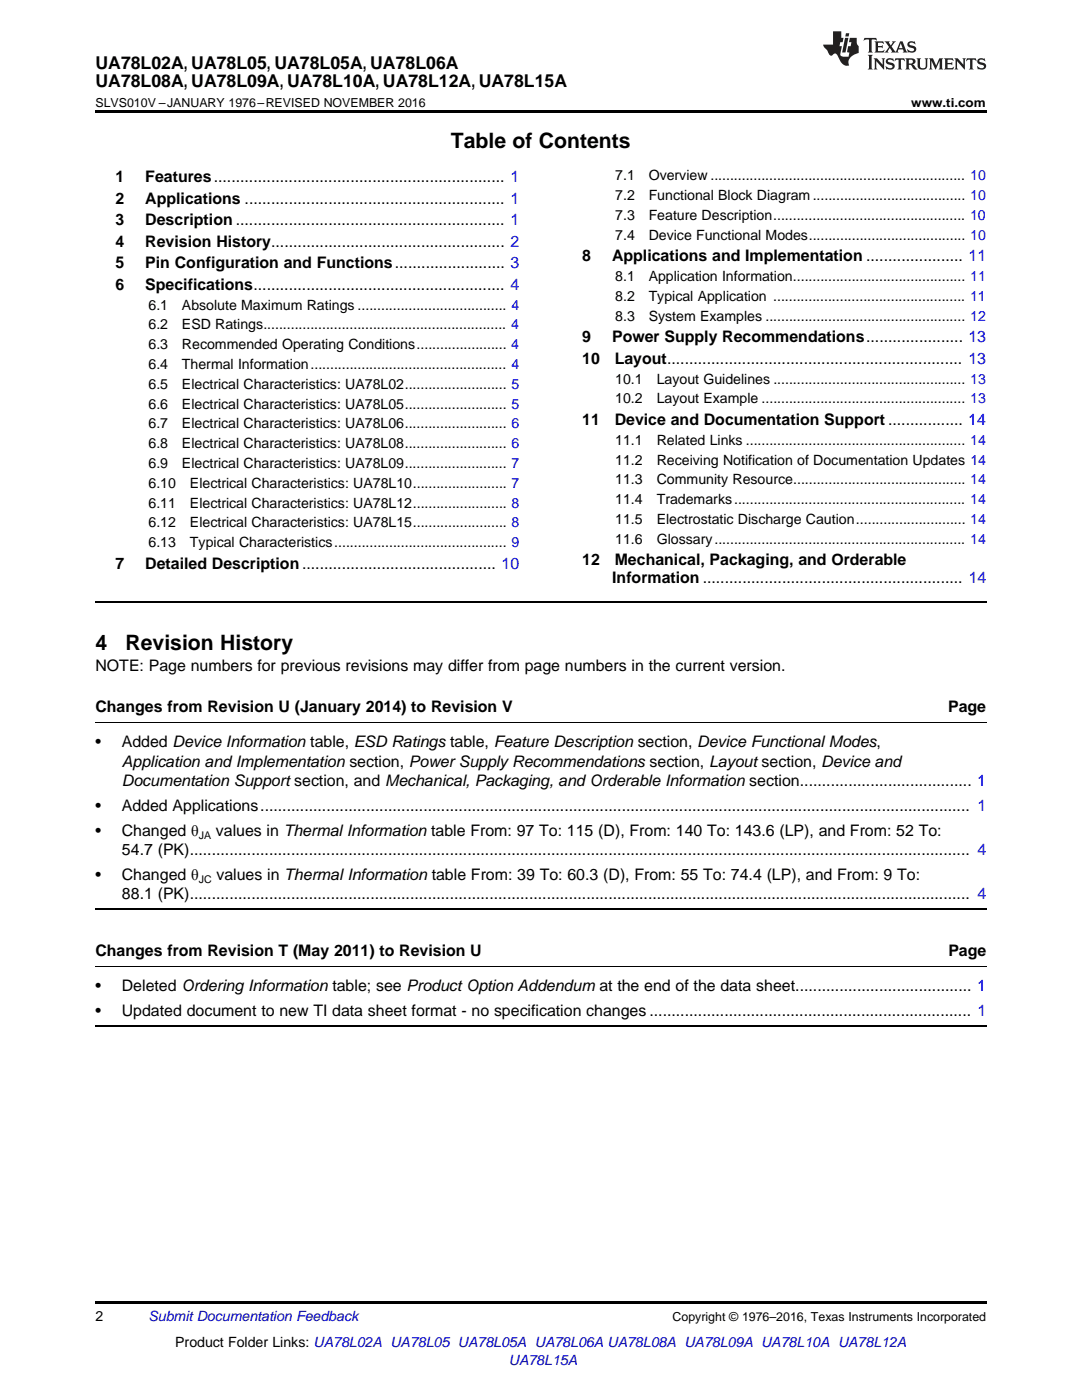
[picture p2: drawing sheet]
<svg xmlns="http://www.w3.org/2000/svg" width="216mm" height="279mm" viewBox="0 0 216 279" stroke-linecap="round" stroke-linejoin="round" font-family="sans-serif">
<defs><g id="words">
<g font-size="4.2">
<text x="90" y="29.6">Table of Contents</text>
<text x="19" y="129.6">4</text>
<text x="25" y="129.6">Revision History</text>
</g>
<g font-size="3.5">
<text x="19" y="13.8">UA78L02A, UA78L05, UA78L05A, UA78L06A</text>
<text x="19" y="17.3">UA78L08A, UA78L09A, UA78L10A, UA78L12A, UA78L15A</text>
</g>
<g font-size="3.2">
<text x="23" y="36.3">1</text>
<text x="23" y="40.6">2</text>
<text x="29" y="36.3">Features.................................................................. 1</text>
<text x="29" y="40.6">Applications ........................................................... 1</text>
<text x="23" y="44.9">3</text>
<text x="29" y="44.9">Description ............................................................. 1</text>
<text x="23" y="49.2">4</text>
<text x="23" y="53.6">5</text>
<text x="29" y="49.2">Revision History..................................................... 2</text>
<text x="29" y="53.6">Pin Configuration and Functions......................... 3</text>
<text x="116.2" y="52.1">8</text>
<text x="122.1" y="52.1">Applications and Implementation ...................... 11</text>
<text x="23" y="57.9">6</text>
<text x="29" y="57.9">Specifications......................................................... 4</text>
<text x="116.2" y="68.3">9</text>
<text x="122.1" y="68.3">Power Supply Recommendations...................... 13</text>
<text x="116.2" y="72.6">10</text>
<text x="122.7" y="72.6">Layout................................................................... 13</text>
<text x="116.2" y="84.8">11</text>
<text x="122.7" y="84.8">Device and Documentation Support ................. 14</text>
<text x="23" y="113.5">7</text>
<text x="29" y="113.5">Detailed Description............................................ 10</text>
<text x="116.2" y="112.8">12</text>
<text x="122.7" y="112.8">Mechanical, Packaging, and Orderable</text>
<text x="122.2" y="116.3">Information ........................................................... 14</text>
<text x="19" y="133.9">NOTE: Page numbers for previous revisions may differ from page numbers in the current version.</text>
<text x="19" y="142.1">Changes from Revision U (January 2014) to Revision V</text>
<text x="189.2" y="142.1">Page</text>
<text x="19" y="149.1">•</text>
<text x="24.3" y="149.1">Added Device Information table, ESD Ratings table, Feature Description section, Device Functional Modes,</text>
<text x="24.3" y="153">Application and Implementation section, Power Supply Recommendations section, Layout section, Device and</text>
<text x="19" y="161.8">•</text>
<text x="24.3" y="161.8">Added Applications................................................................................................................................................................. 1</text>
<text x="24.3" y="156.9">Documentation Support section, and Mechanical, Packaging, and Orderable Information section....................................... 1</text>
<text x="19" y="166.8">•</text>
<text x="24.3" y="166.8">Changed θ</text>
<text x="43.1" y="166.8">values in Thermal Information table From: 97 To: 115 (D), From: 140 To: 143.6 (LP), and From: 52 To:</text>
<text x="24.3" y="170.6">54.7 (PK)................................................................................................................................................................................. 4</text>
<text x="19" y="175.6">•</text>
<text x="24.3" y="175.6">Changed θ</text>
<text x="24.3" y="179.5">88.1 (PK)................................................................................................................................................................................. 4</text>
<text x="43.2" y="175.6">values in Thermal Information table From: 39 To: 60.3 (D), From: 55 To: 74.4 (LP), and From: 9 To:</text>
<text x="19" y="190.7">Changes from Revision T (May 2011) to Revision U</text>
<text x="189.2" y="190.7">Page</text>
<text x="19" y="197.8">•</text>
<text x="24.3" y="197.8">Deleted Ordering Information table; see Product Option Addendum at the end of the data sheet........................................ 1</text>
<text x="19" y="202.7">•</text>
<text x="24.3" y="202.7">Updated document to new TI data sheet format - no specification changes ......................................................................... 1</text>
</g>
<g font-size="2.8">
<text x="122.8" y="36">7.1</text>
<text x="129.4" y="36">Overview ................................................................. 10</text>
<text x="122.8" y="39.9">7.2</text>
<text x="129.4" y="39.9">Functional Block Diagram....................................... 10</text>
<text x="122.8" y="43.9">7.3</text>
<text x="122.8" y="47.8">7.4</text>
<text x="129.4" y="43.9">Feature Description................................................. 10</text>
<text x="129.4" y="47.8">Device Functional Modes........................................ 10</text>
<text x="122.8" y="56.1">8.1</text>
<text x="129.4" y="56.1">Application Information............................................ 11</text>
<text x="29.6" y="61.8">6.1</text>
<text x="29.6" y="65.8">6.2</text>
<text x="36.3" y="61.8">Absolute Maximum Ratings ...................................... 4</text>
<text x="36.3" y="65.8">ESD Ratings.............................................................. 4</text>
<text x="122.8" y="60">8.2</text>
<text x="122.8" y="64">8.3</text>
<text x="129.4" y="60">Typical Application ................................................. 11</text>
<text x="129.4" y="64">System Examples ................................................... 12</text>
<text x="29.6" y="69.7">6.3</text>
<text x="36.3" y="69.7">Recommended Operating Conditions....................... 4</text>
<text x="29.6" y="73.7">6.4</text>
<text x="29.6" y="77.6">6.5</text>
<text x="36.3" y="73.7">Thermal Information.................................................. 4</text>
<text x="36.3" y="77.6">Electrical Characteristics: UA78L02.......................... 5</text>
<text x="122.8" y="76.6">10.1</text>
<text x="131" y="76.6">Layout Guidelines ................................................. 13</text>
<text x="29.6" y="81.6">6.6</text>
<text x="36.3" y="81.6">Electrical Characteristics: UA78L05.......................... 5</text>
<text x="122.8" y="80.5">10.2</text>
<text x="131" y="80.5">Layout Example .................................................... 13</text>
<text x="29.6" y="85.5">6.7</text>
<text x="29.6" y="89.5">6.8</text>
<text x="36.3" y="85.5">Electrical Characteristics: UA78L06.......................... 6</text>
<text x="36.3" y="89.5">Electrical Characteristics: UA78L08.......................... 6</text>
<text x="122.8" y="88.8">11.1</text>
<text x="131" y="88.8">Related Links ........................................................ 14</text>
<text x="29.6" y="93.4">6.9</text>
<text x="36.3" y="93.4">Electrical Characteristics: UA78L09.......................... 7</text>
<text x="122.8" y="92.7">11.2</text>
<text x="131" y="92.7">Receiving Notification of Documentation Updates 14</text>
<text x="29.6" y="97.4">6.10</text>
<text x="29.6" y="101.3">6.11</text>
<text x="37.9" y="97.4">Electrical Characteristics: UA78L10........................ 7</text>
<text x="37.9" y="101.3">Electrical Characteristics: UA78L12........................ 8</text>
<text x="122.8" y="96.7">11.3</text>
<text x="122.8" y="100.6">11.4</text>
<text x="131" y="96.7">Community Resource............................................ 14</text>
<text x="131" y="100.6">Trademarks........................................................... 14</text>
<text x="29.6" y="105.3">6.12</text>
<text x="37.9" y="105.3">Electrical Characteristics: UA78L15........................ 8</text>
<text x="122.8" y="104.6">11.5</text>
<text x="131" y="104.6">Electrostatic Discharge Caution............................ 14</text>
<text x="29.6" y="109.2">6.13</text>
<text x="37.9" y="109.2">Typical Characteristics............................................ 9</text>
<text x="122.8" y="108.5">11.6</text>
<text x="131" y="108.5">Glossary................................................................ 14</text>
<text x="19" y="263.6">2</text>
<text x="35" y="268.9">Product Folder Links: UA78L02A UA78L05 UA78L05A UA78L06A UA78L08A UA78L09A UA78L10A UA78L12A</text>
</g>
<g font-size="2.8" fill="#0000c8">
<text x="29.6" y="263.6">Submit Documentation Feedback</text>
<text x="101.5" y="272.4">UA78L15A</text>
</g>
<g font-size="2.5">
<text x="19" y="21.4">SLVS010V –JANUARY 1976–REVISED NOVEMBER 2016</text>
<text x="181.8" y="21.4">www.ti.com</text>
<text x="134.2" y="263.6">Copyright © 1976–2016, Texas Instruments Incorporated</text>
</g>
<g font-size="2.1">
<text x="39.7" y="167.4">JA</text>
<text x="39.7" y="176.2">JC</text>
</g>
</g></defs>
<path d="M19 22h177.8v.5h-177.8zM19 259.7h177.8v.5h-177.8z" fill="#000"/>
<path d="M19 120.1h177.8M19 181.4h177.8M19 204.7h177.8" fill="none" stroke="#000" stroke-width=".35"/>
<path d="M19 144.1h177.8M19 192.8h177.8" fill="none" stroke="#000" stroke-width=".2"/>
<g fill="#231f20">
<path d="M172.5 7.6l-.1 .5 .4-.2h.6v.1v2.1l-.2 .4h.9l-.2-.4v-2.1l.1-.1h.5l.5 .2-.2-.5zM174.5 8.3l.2 .3v1.5l-.2 .4h1.8l.2-.6a1.04 1.04 0 0 1-1.3 .2v-.7h.6l.3 .2v-.6l-.3 .2h-.6v-.6l.8-.1 .4 .3-.2-.5zM176.5 8.3l.9 1.1-.9 1.1h.8l-.2-.2 .4-.7 .5 .7-.2 .2h1.5l-.2-.2 .2-.4h.9l.1 .4-.2 .2h1l-.3-.3-.7-1.9h-.5l-.9 2-.8-1 .9-1h-.8l.1 .3-.4 .5-.3-.6 .1-.2zM179.7 8.6l.4 1h-.7zM181.3 8.4a.63 .63 0 0 0-.2 .7 .63 .63 0 0 0 .6 .4l.6 .2 .1 .2a.75 .75 0 0 1-.7 .4 .75 .75 0 0 1-.6-.5l.1 .7 .1-.1a1.11 1.11 0 0 0 1.5-.6 1.13 1.13 0 0 0-1.2-.8l-.1-.4a1.04 1.04 0 0 1 1.2 .2l-.2-.5-.2 .1-.4-.2zM173.2 10.9l.2 .4v2.2l-.2 .4h1l-.3-.4v-2.2l.3-.4zM174.3 11.6l.3 .4v1.5l-.3 .4h.8l-.2-.4v-1.3l1.5 1.7v-1.9l.2-.4h-.7l.2 .4v.9l-1.1-1.3zM177 11.8a.62 .62 0 0 0-.2 .7 .62 .62 0 0 0 .6 .4l.6 .1 .1 .3a.76 .76 0 0 1-.7 .3 .76 .76 0 0 1-.7-.4l.2 .7 .1-.1a1.11 1.11 0 0 0 1.5-.6 1.13 1.13 0 0 0-1.2-.8l-.1-.4a1.04 1.04 0 0 1 1.2 .2l-.2-.6-.2 .1-.5-.1zM178.7 11.6l-.2 .6a.61 .61 0 0 1 .8-.3v1.6l-.2 .4h.9l-.2-.4v-1.6a.63 .63 0 0 1 .7 .3l-.1-.6zM180.6 11.6l.3 .4v1.5l-.3 .4h1l-.2-.2-.1-.8 .6 .2a.76 .76 0 0 0 1.2 .7l-1-1a.58 .58 0 0 0 .6-.5 .58 .58 0 0 0-.5-.6zM181.4 11.9h.1a.45 .45 0 0 1 .5 .1 .45 .45 0 0 1 .1 .5l-.8 .2zM182.9 11.6l.2 .2a2.17 2.17 0 0 0 .3 1.9 .99 .99 0 0 0 1.6-.6v-1.1l.2-.4h-.7l.2 .2a1.92 1.92 0 0 1-.2 1.8 .6 .6 0 0 1-.9-.5v-1.1l.2-.4zM185.4 11.6l.2 .4v1.5l-.2 .4h.7l-.2-.4v-1.4l.8 1.8 .8-1.8v1.4l-.2 .4h.9l-.2-.4v-1.5l.2-.4h-.8l-.6 1.5-.6-1.5zM188.4 11.6l.2 .4v1.5l-.2 .4h1.8l.1-.6a1.04 1.04 0 0 1-1.2 .1v-.6h.5l.4 .2v-.6l-.4 .2h-.5v-.7h.8l.3 .3-.1-.6zM190.5 11.6l.2 .4v1.5l-.2 .4h.7l-.2-.4v-1.3l1.5 1.7v-1.9l.2-.4h-.7l.2 .4v.9l-1.1-1.3zM192.9 11.6l-.1 .6a.61 .61 0 0 1 .7-.3l.1 1.6-.3 .4h1l-.3-.4 .1-1.6a.63 .63 0 0 1 .7 .3l-.1-.6zM195.2 11.8a.62 .62 0 0 0-.2 .7 .62 .62 0 0 0 .6 .4l.6 .1 .1 .3a.76 .76 0 0 1-.7 .3 .76 .76 0 0 1-.6-.4l.1 .7 .1-.1a1.11 1.11 0 0 0 1.6-.6 1.13 1.13 0 0 0-1.3-.8l-.1-.4a1.04 1.04 0 0 1 1.2 .2l-.1-.6-.2 .1-.5-.1z"/>
<path d="M166.2 6.3v2.6h-1.9v.4l.8 .9a.91 .91 0 0 0 1 .8 .56 .56 0 0 1 .5-.3 .56 .56 0 0 1 .5 .3l.4 .8a1.53 1.53 0 0 0 1.9 1.2 1.54 1.54 0 0 1 1-2.1l.9-.3v-1.4a1.52 1.52 0 0 1-.4-1.6h-1.3l-.2 .8h.5l-.2 .8h-.5l-.1 1v.2l.4 .1-.2 .8a1.93 1.93 0 0 1-1.6-.3l.3-1.8h-.5l.2-.8h.4l.2-.8h-.4v-1.3zM168.6 7.6l-.6 2.9h.7l.6-2.9zM168.8 6.6l-.1 .7h.6l.2-.7z"/>
</g>
<use href="#words"/>
</svg>
